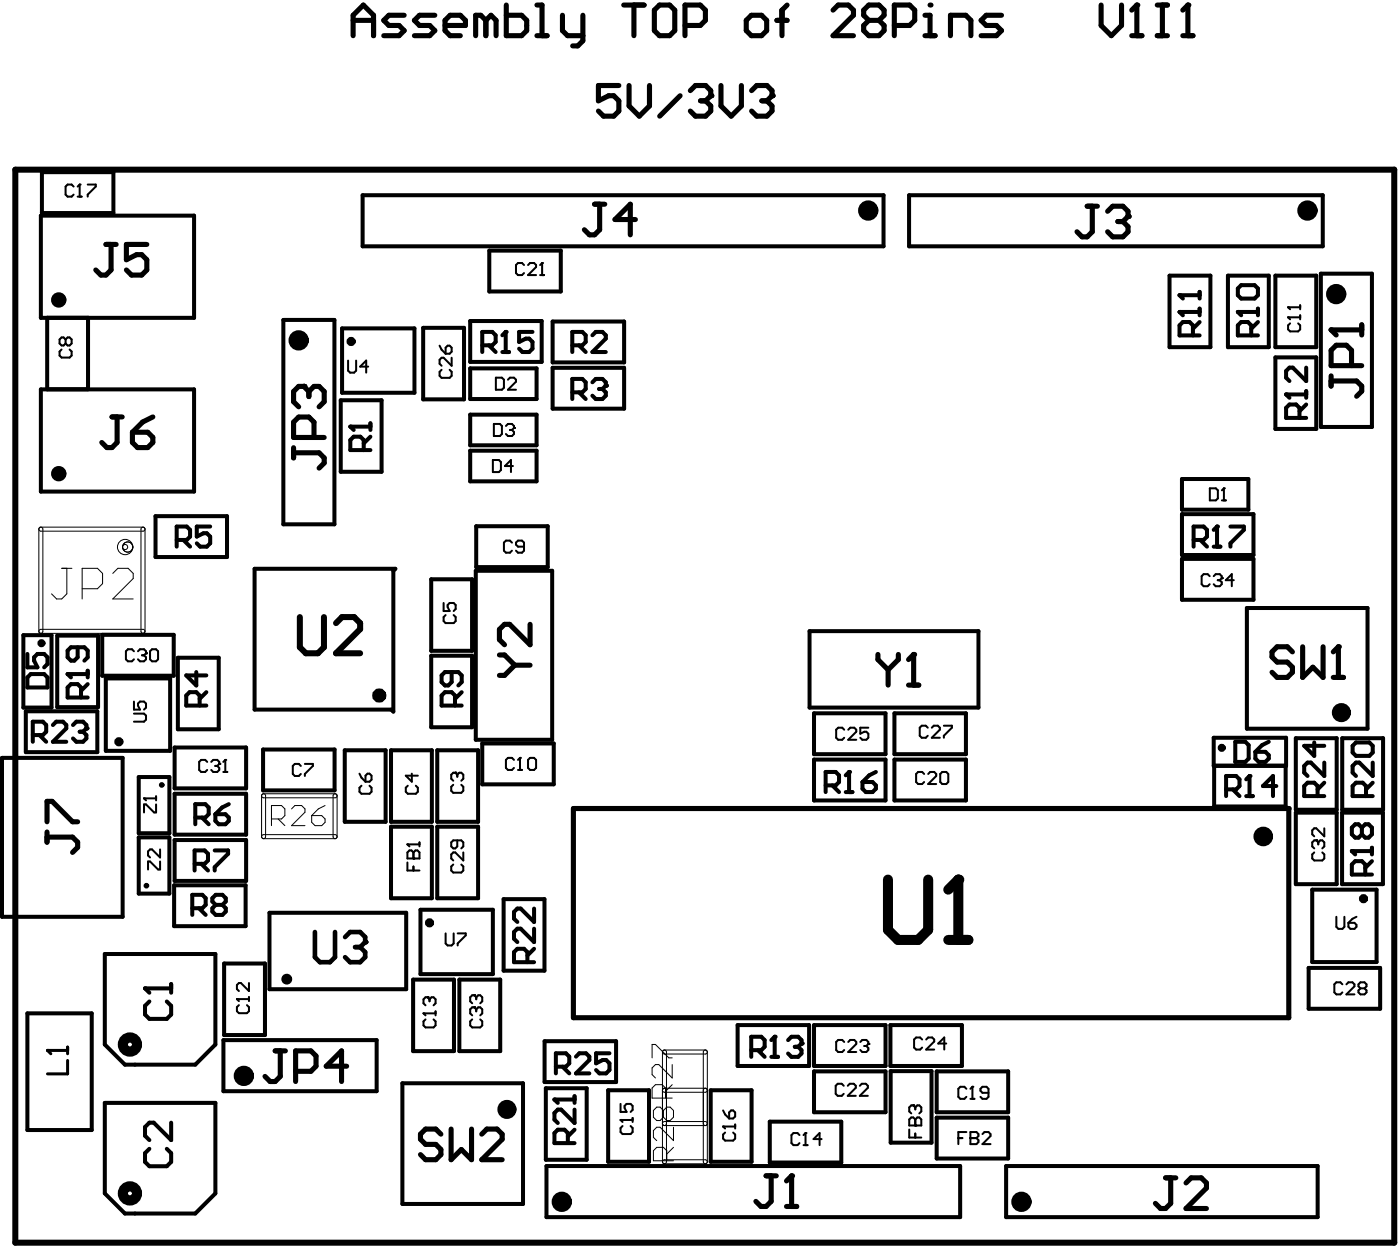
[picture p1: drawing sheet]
<svg xmlns="http://www.w3.org/2000/svg" width="231mm" height="206mm" viewBox="0 0 231 206" stroke-linecap="round" stroke-linejoin="round" font-family="sans-serif">
<path d="M2.5 28h228v177.3h-228zM49.6 102v4.9l1 1h2l1-1v-4.9M55.5 103l1-1h2l1 1v1l-4 3.9h4" fill="none" stroke="#000" stroke-width="1"/>
<g fill="none" stroke="#000" stroke-width=".66">
<path d="M6.8 35.6h25.3v16.9h-25.3zM6.9 28.4h11.8v6.8h-11.8zM59.9 32.3h86.2v8.4h-86.2zM150.3 32.3h68.4v8.4h-68.4zM7.8 52.5v11.8M14.6 52.5v11.8M46.8 52.9h8.5v33.7h-8.5zM56.5 54.3h12v10.6h-12zM70 54.2h6.7v11.8h-6.7zM77.7 53h11.8v6.8h-11.8zM79.7 57.1h1.7l.5-.6v-1.1l-.5-.6h-1.7v3.4M80.8 57.1l1.1 1.1"/>
<path d="M80.9 41.4h11.8v6.8h-11.8zM83 55.4l.6-.6v3.4M83 58.2h1.1M88 54.8h-2.2v1.7l1.1-.5h.6l.5 .5v1.1l-.5 .6h-1.1l-.6-.6M91.3 53.1h11.9v6.8h-11.9zM94.6 57.1h1.7l.5-.6v-1.1l-.5-.6h-1.7v3.4M95.7 57.1l1.1 1.1M97.9 55.4l.6-.6h1.1l.5 .6v.6l-2.2 2.2h2.2M193.3 45.5h6.8v11.9h-6.8zM197.2 55.4v-1.6l-.6-.6h-1.1l-.5 .6v1.6h3.3M198.3 51.5h-3.3l.5 .6M198.3 53.2l-1.1 1.1"/>
<path d="M198.3 48.2v1.1M198.3 51v1.1M198.3 48.8h-3.3l.5 .5M203 45.5h6.7v11.9h-6.7zM205.2 47.1h2.2l.5 .6v1.1l-.5 .5h-2.2l-.6-.5v-1.1zM206.8 55.4v-1.6l-.5-.6h-1.1l-.6 .6v1.6h3.3M207.9 51.5h-3.3l.6 .6M207.9 53.2l-1.1 1.1M207.9 51v1.1M210.8 45.5h6.8v11.9h-6.8zM210.8 59.1h6.8v11.8h-6.8zM218.3 45.2h8.5v25.3h-8.5z"/>
<path d="M6.8 64.3h25.3v16.9h-25.3zM56.3 66.1h6.8v11.9h-6.8zM60.1 74.4v-1.7l-.5-.5h-1.1l-.6 .5v1.7h3.3M61.2 70.5h-3.3l.6 .5M61.2 72.2l-1.1 1.1M61.2 69.9v1.1M77.7 60.9h11v5h-11zM77.7 68.5h11v5.1h-11zM77.7 74.5h11v5h-11zM91.3 60.8h11.9v6.7h-11.9zM94.6 64.8h1.7l.5-.5v-1.1l-.5-.6h-1.7v3.3M95.7 64.8l1.1 1.1"/>
<path d="M97.9 63.2l.6-.6h1.1l.5 .6v.5l-.5 .6M99 64.3h.6M99.6 64.3l.5 .5v.6l-.5 .5h-1.1l-.6-.5M195.4 79.1h11v5.1h-11zM214.8 69.1v-1.7l-.5-.6h-1.2l-.5 .6v1.7h3.3M215.9 60.7v2.3l-2.2-2.3h-.6l-.5 .6v1.1l.5 .6M215.9 65.2h-3.3l.5 .5M215.9 66.8l-1.1 1.1M215.9 64.6v1.1M25.7 85.3h11.8v6.7h-11.8zM29.2 89.2h1.7l.5-.5v-1.1l-.5-.6h-1.7v3.3M30.3 89.2l1.1 1.1"/>
<path d="M34.7 87h-2.2v1.7l1.1-.6h.6l.5 .6v1.1l-.5 .5h-1.1l-.6-.5M42.1 94h23.3l-.4 .3v23.3l-.3-.4h-22.6zM71.3 95.7h6.7v11.8h-6.7zM78.6 94.3h12.7v27.9h-12.7zM78.7 86.9h11.8v6.8h-11.8zM195.4 85h11.8v6.7h-11.8zM195.4 92.3h11.8v6.8h-11.8zM197.3 89.2h1.7l.5-.5v-1.1l-.5-.6h-1.7v3.3M198.4 89.2l1.1 1.1M200.6 90.3h1.1M200.6 87.6l.6-.6v3.3M203.4 87h2.2v.6l-2.2 2.2v.5"/>
<path d="M3.9 105h4.6v11.9h-4.6zM4.3 117.5h11.8v6.8h-11.8zM4.5 108.1v2.2h1.7l-.6-1.1v-.6l.6-.5h1.1l.6 .5v1.1l-.6 .6M5.1 111.4h2.2l.6 .5v1.7h-3.4v-1.7zM8.7 119.8l.6-.6h1.1l.6 .6v.6l-2.3 2.2h2.3M9.5 105h6.7v11.8h-6.7zM12.1 119.8l.5-.6h1.1l.6 .6v.6l-.6 .5M12.8 106.9v1.7l-.5 .6h-.6l-.5-.6v-1.1l.5-.6h2.2l.6 .6v1.1l-.6 .6M13.4 115.3v-1.7l-.6-.6h-1.1l-.5 .6v1.7h3.3M14.5 111.4h-3.3l.5 .5M14.5 113l-1.1 1.1M14.5 110.8v1.1"/>
<path d="M16.9 104.9h11.8v6.8h-11.8zM17.5 112.1h10.6v12h-10.6zM29.4 108.7h6.8v11.8h-6.8zM32.4 111v2.3l-1.6-1.7h3.3M33 116.6v-1.7l-.6-.5h-1.1l-.5 .5v1.7h3.3M34.1 114.4l-1.1 1.1M71.3 108.3h6.7v11.9h-6.7zM74.7 111v1.7l-.6 .6h-.5l-.6-.6v-1.1l.6-.6h2.2l.5 .6v1.1l-.5 .6M75.2 116.6v-1.7l-.5-.5h-1.1l-.6 .5v1.7h3.3M76.3 114.4l-1.1 1.1M133.8 104.3h27.9v12.6h-27.9zM134.6 117.9h11.8v6.7h-11.8z"/>
<path d="M147.9 117.9h11.8v6.7h-11.8zM206.1 100.5h20v19.9h-20zM.3 125.2h20v26.3h-20zM5.4 121.5h1.7l.5-.6v-1.1l-.5-.6h-1.7v3.4M6.5 121.5l1.1 1.1M13.2 120.9h.5M13.7 120.9l.6 .6v.5l-.6 .6h-1.1l-.5-.6M22.9 128.4h5.1v9.3h-5.1zM22.9 138.4h5.1v9.3h-5.1zM28.9 123.5h11.8v6.8h-11.8zM28.9 131.2h11.8v6.7h-11.8zM28.9 138.8h11.8v6.8h-11.8z"/>
<path d="M32.3 135.1h1.6l.6-.6v-1.1l-.6-.5h-1.6v3.3M33.4 135.1l1.1 1.1M35.6 134.5h1.7l.5 .6v.5l-.5 .6h-1.1l-.6-.6zM37.8 132.9l-1.1 .5-1.1 1.1M43.5 123.8h11.8v6.8h-11.8zM57 124h6.7v11.8h-6.7zM64.6 124h6.8v11.8h-6.8zM64.6 136.6h6.8v11.8h-6.8zM72.3 124h6.7v11.8h-6.7zM72.3 136.6h6.7v11.8h-6.7zM79.7 122.8h11.8v6.8h-11.8zM134.6 125.5h11.8v6.8h-11.8z"/>
<path d="M136.5 129.8h1.6l.6-.6v-1.1l-.6-.5h-1.6v3.3M137.6 129.8l1.1 1.1M139.8 128.1l.6-.5v3.3M139.8 130.9h1.1M142.6 129.2h1.6l.6 .6v.5l-.6 .6h-1.1l-.5-.6zM144.8 127.6l-1.1 .5-1.1 1.1M147.9 125.5h11.8v6.8h-11.8zM200.6 121.9h12v4.7h-12zM200.7 126.5h11.8v6.8h-11.8zM202.7 130.4h1.6l.6-.5v-1.1l-.6-.6h-1.6v3.3M203.8 130.4l1.1 1.1M204.2 122.6h1.7l.5 .5v2.2l-.5 .6h-1.7z"/>
<path d="M206 131.5h1.1M206 128.8l.6-.6v3.3M207.5 124.2h1.7l.5 .6v.5l-.5 .6h-1.1l-.6-.6zM209.7 122.6l-1.1 .5-1.1 1.1M211 129.9h-2.2l1.6-1.7v3.3M214.2 122h6.8v11.8h-6.8zM214.2 134.3h6.8v11.8h-6.8zM217.2 122.7v2.2l-1.6-1.7h3.3M217.8 131.5v-1.6l-.6-.6h-1.1l-.5 .6v1.6h3.3M218.9 126v2.2l-2.2-2.2h-.6l-.5 .6v1.1l.5 .5M218.9 129.3l-1.1 1.1M221.8 134.3h6.8v11.8h-6.8z"/>
<path d="M221.9 122h6.7v11.8h-6.7zM224.1 122.7h2.3l.5 .5v1.1l-.5 .6h-2.3l-.5-.6v-1.1zM225.1 136.8l.6-.6h.5l.6 .6v1.1l-.6 .5h-.5l-.6-.5M225.1 136.8l-.5-.6h-.6l-.5 .6v1.1l.5 .5h.6l.5-.5M225.1 136.8v1.1M225.8 131.5v-1.6l-.5-.6h-1.2l-.5 .6v1.6h3.3M226.9 126v2.2l-2.2-2.2h-.6l-.5 .6v1.1l.5 .5M226.9 129.3l-1.1 1.1M17.3 157.6h18.3v15l-3.3 3.3h-11.7l-3.3-3.3zM28.8 146.3h11.8v6.7h-11.8zM31.8 150.1h1.6l.6-.6v-1.1l-.6-.5h-1.6v3.3M32.2 142.7h1.6l.6-.5v-1.1l-.6-.6h-1.6v3.3"/>
<path d="M32.9 150.1l1.1 1.1M33.3 142.7l1.1 1.1M35.5 140.5h2.2v.6l-2.2 2.2v.5M35.7 149.5l-.6-.5v-.6l.6-.5h1.1l.5 .5v.6l-.5 .5M35.7 149.5l-.6 .6v.5l.6 .6h1.1l.5-.6v-.5l-.5-.6M35.7 149.5h1.1M37 159.2h6.8v11.8h-6.8zM44.5 150.8h22.6v12.7h-22.6zM69.5 150.3h12v10.7h-12zM83.2 148.6h6.8v11.8h-6.8zM87.2 159v-1.7l-.6-.5h-1.1l-.5 .5v1.7h3.3M88.3 150.1v2.2l-2.2-2.2h-.6l-.5 .6v1.1l.5 .5"/>
<path d="M88.3 153.4v2.3l-2.2-2.3h-.6l-.5 .6v1.1l.5 .6M88.3 156.8l-1.1 1.1M216.3 159.9h11.8v6.8h-11.8zM216.9 147h10.6v12h-10.6zM225.7 144.5v-1.7l-.6-.5h-1.1l-.5 .5v1.7h3.3M226.8 140.1v1.1M226.8 140.6h-3.3l.5 .6M226.8 142.3l-1.1 1.1M4.5 167.4h10.7v19.3h-10.7zM24.7 165.5l-.7 .7v1.4l.7 .8h2.9l.7-.8v-1.4l-.7-.7M28.3 162.6v1.4M28.3 163.3h-4.3l.7 .7"/>
<path d="M36.9 171.9h25.4v8.4h-25.4zM66.5 179h20v19.9h-20zM68.3 161.9h6.7v11.8h-6.7zM75.9 161.9h6.8v11.8h-6.8zM90 172h11.8v6.8h-11.8zM90.2 179.8h6.8v11.8h-6.8zM91.9 176.3h1.6l.6-.6v-1.1l-.6-.6h-1.6v3.4M93 176.3l1.1 1.1M95.2 174.6l.6-.6h1.1l.5 .6v.5l-2.2 2.3h2.2M100.7 174h-2.2v1.7l1.1-.6h.6l.5 .6v1.1l-.5 .6h-1.1l-.6-.6M121.9 169.4h11.8v6.7h-11.8zM124.2 173.5h1.6l.6-.5v-1.1l-.6-.6h-1.6v3.3"/>
<path d="M125.3 173.5l1.1 1.1M127.5 171.9l.6-.6v3.3M127.5 174.6h1.1M130.3 171.9l.5-.6h1.1l.6 .6v.5l-.6 .6M131.4 173h.5M131.9 173l.6 .5v.6l-.6 .5h-1.1l-.5-.5M134.6 169.4h11.8v6.7h-11.8zM134.6 177h11.8v6.8h-11.8zM147.2 169.4h11.8v6.7h-11.8zM147.2 177h6.8v11.8h-6.8zM154.8 177h11.9v6.8h-11.9zM17.3 182.2h18.3v15l-3.3 3.3h-11.7l-3.3-3.3z"/>
<path d="M24.7 189.8l-.7 .7v1.5l.7 .7h2.9l.7-.7v-1.5l-.7-.7M28.3 185.5v2.9l-2.9-2.9h-.7l-.7 .7v1.5l.7 .7M90.3 192.7h68.4v8.4h-68.4zM93.9 188.9v-1.7l-.6-.5h-1.1l-.5 .5v1.7h3.3M95 183.3v2.3l-2.2-2.3h-.6l-.5 .6v1.1l.5 .6M95 186.7l-1.1 1.1M95 181.1v1.1M95 181.7h-3.3l.5 .5M100.5 180.1h6.8v11.9h-6.8zM117.5 180.1h6.7v11.9h-6.7zM127.2 185.3h11.9v6.8h-11.9zM154.8 184.7h11.9v6.7h-11.9z"/>
<path d="M166.3 192.7h51.5v8.4h-51.5z"/>
<circle cx="6.9" cy="106.3" r=".33"/>
<circle cx="202" cy="123.6" r=".33"/>
</g>
<g fill="none" stroke="#000" stroke-width=".17">
<path d="M6.6 87.1a.33 .33 0 0 1 .5 .3v16.9a.33 .33 0 0 1-.3 .4 .33 .33 0 0 1-.4-.4v-16.9zM6.6 87.1h17a.33 .33 0 0 1 .4 .3 .33 .33 0 0 1-.4 .4h-16.8a.33 .33 0 0 1-.4-.3 .33 .33 0 0 1 .2-.4zM10.2 93.9h1.7M11 93.9v4.2l-.8 .9h-.8l-.9-.9M13.6 97.3h2.5l.9-.9v-1.7l-.9-.8h-2.5v5.1M18.6 94.7l.9-.8h1.7l.8 .8v.9l-3.4 3.4h3.4M23.5 87.1a.33 .33 0 0 1 .5 .3v16.9a.33 .33 0 0 1-.4 .4 .33 .33 0 0 1-.3-.4v-16.9zM6.5 104.2l.3-.2h16.8a.33 .33 0 0 1 .4 .3 .33 .33 0 0 1-.4 .4h-16.8a.33 .33 0 0 1-.3-.5zM43.3 131.3a.33 .33 0 0 1 .4-.1 .33 .33 0 0 1 .2 .3v6.7a.33 .33 0 0 1-.3 .4 .33 .33 0 0 1-.4-.4zM43.3 138.1l.3-.2h11.8a.33 .33 0 0 1 .3 .3 .33 .33 0 0 1-.3 .4h-11.8a.33 .33 0 0 1-.3-.5zM43.3 131.3l.3-.1h11.8a.33 .33 0 0 1 .3 .3 .33 .33 0 0 1-.3 .3h-11.8a.33 .33 0 0 1-.3-.5zM44.9 135.3h1.6l.6-.5v-1.1l-.6-.6h-1.6v3.3"/>
<path d="M46 135.3l1.1 1.1M48.2 133.7l.5-.6h1.2l.5 .6v.5l-2.2 2.2h2.2M51.5 134.8h1.7l.5 .5v.6l-.5 .5h-1.1l-.6-.5zM53.7 133.1l-1.1 .6-1.1 1.1M55.2 131.2a.33 .33 0 0 1 .5 .3v6.7a.33 .33 0 0 1-.3 .4 .33 .33 0 0 1-.3-.4v-6.7zM107.8 174.8v-2.2h.5l2.3 2.2h.5M109.7 173.5a.33 .33 0 0 1 .5 .3v18.2a.33 .33 0 0 1-.4 .3 .33 .33 0 0 1-.3-.3v-18.2zM109.7 179.9l6.9-.1a.33 .33 0 0 1 .3 .3 .33 .33 0 0 1-.3 .4h-6.8a.33 .33 0 0 1-.3-.3 .33 .33 0 0 1 .2-.3zM109.7 173.5h6.9a.33 .33 0 0 1 .3 .3 .33 .33 0 0 1-.3 .4h-6.8a.33 .33 0 0 1-.3-.3 .33 .33 0 0 1 .2-.4zM111.1 175.9v2.2l-2.2-2.2h-.6l-.5 .6v1.1l.5 .5M111.1 179.2l-1.1 1.1M116.4 173.5a.33 .33 0 0 1 .5 .3v18.2a.33 .33 0 0 1-.3 .3 .33 .33 0 0 1-.3-.3v-18.2z"/>
<path d="M109.5 185.6a.33 .33 0 0 0 .3 .4 .33 .33 0 0 0 .4-.4M109.5 180.1a.33 .33 0 0 1 .3-.3 .33 .33 0 0 1 .4 .3M109.7 183.5l-.6-.6h-.5l-.6 .6v1.1l.6 .5h.5l.6-.5M109.7 183.5l.5-.6h.6l.5 .6v1.1l-.5 .5h-.6l-.5-.5M109.7 183.5v1.1M109.7 191.7l6.9-.1a.33 .33 0 0 1 .3 .4 .33 .33 0 0 1-.3 .3h-6.8a.33 .33 0 0 1-.3-.2 .33 .33 0 0 1 .2-.4zM109.7 185.4l6.9-.1a.33 .33 0 0 1 .3 .3 .33 .33 0 0 1-.3 .4h-6.8a.33 .33 0 0 1-.3-.3 .33 .33 0 0 1 .2-.3zM110 181.4v-1.6l-.5-.6h-1.2l-.5 .6v1.6h3.3M110.2 191.8v-1.7l-.5-.5h-1.1l-.6 .5v1.7h3.3M111.3 186.3v2.2l-2.2-2.2h-.5l-.6 .5v1.1l.6 .6M111.3 189.6l-1.1 1.1M116.3 185.6a.33 .33 0 0 0 .3 .4 .33 .33 0 0 0 .3-.4"/>
<path d="M116.3 180.1a.33 .33 0 0 1 .3-.3 .33 .33 0 0 1 .3 .3"/>
<circle cx="20.7" cy="90.4" r="1.27"/>
<circle cx="20.7" cy="90.4" r=".42"/>
<circle cx="21.1" cy="90.4" r=".84"/>
</g>
<g fill="none" stroke="#000" stroke-width=".84">
<path d="M58.4 5.9v-3.4l1.7-1.7 1.6 1.7v3.4M58.4 3.4h3.3M66.8 2.5h-2.5l-.9 .9 .9 .8h1.7l.8 .9-.8 .8h-2.6M71.9 2.5h-2.6l-.8 .9 .8 .8h1.7l.9 .9-.9 .8h-2.5M73.6 4.2h3.3v-.8l-.8-.9h-1.7l-.8 .9v1.7l.8 .8h1.7M80.3 3.4l-.8-.9h-.9v3.4M80.3 3.4v2.5M80.3 3.4l.9-.9 .8 .9v2.5M83.7 .8v5.1h2.5l.9-.8v-1.7l-.9-.9h-2.5M88.8 5.9h1.6M88.8 .8h.8v5.1M93 2.5v2.6l.8 .8h2.5"/>
<path d="M96.3 2.5v4.2l-.8 .9h-.8M102.3 14.1h-3.4v2.6l1.7-.9h.9l.8 .9v1.6l-.8 .9h-1.7l-.9-.9M103.1 .8h3.4M104 14.1v3.4l1.7 1.7 1.7-1.7v-3.4M104.8 .8v5.1M109 .8h1.7l.8 .9v3.4l-.8 .8h-1.7l-.8-.8v-3.4zM112.4 15.8l-3.4 3.4M113.2 4.2h2.6l.8-.8v-1.7l-.8-.9h-2.6v5.1M114.1 15l.9-.9h1.6l.9 .9v.8l-.9 .9M115.8 16.7h.8M116.6 16.7l.9 .8v.8l-.9 .9h-1.6l-.9-.9M119.2 14.1v3.4l1.7 1.7 1.7-1.7v-3.4"/>
<path d="M124.2 2.5h1.7l.8 .9v1.7l-.8 .8h-1.7l-.8-.8v-1.7zM124.2 15l.9-.9h1.7l.8 .9v.8l-.8 .9M125.9 16.7h.9M126.8 16.7l.8 .8v.8l-.8 .9h-1.7l-.9-.9M128.4 3.4h1.7M130.1 .8l-.8 .9v4.2M137.7 1.7l.8-.9h1.7l.9 .9v.8l-3.4 3.4h3.4M143.6 3.4l-.8 .8v.9l.8 .8h1.7l.8-.8v-.9l-.8-.8M143.6 3.4l-.8-.9v-.8l.8-.9h1.7l.8 .9v.8l-.8 .9M143.6 3.4h1.7M147.8 4.2h2.6l.8-.8v-1.7l-.8-.9h-2.6v5.1M152.9 5.9h1.7"/>
<path d="M152.9 2.5h.8v3.4M157.1 5.9v-3.4h2.5l.9 .9v2.5M165.6 2.5h-2.6l-.8 .9 .8 .8h1.7l.9 .9-.9 .8h-2.5M182 .8v3.4l1.7 1.7 1.7-1.7v-3.4M187.1 5.9h1.7M187.1 1.7l.8-.9v5.1M191.3 5.9h1.7M191.3 .8h1.7M192.1 .8v5.1M195.5 5.9h1.7M195.5 1.7l.9-.9v5.1M98.3 33.7h1.7"/>
<path d="M99.1 33.7v4.3l-.8 .8h-.9l-.8-.8M105 36.3h-3.3l2.5-2.6v5.1M179.7 34.1h1.7M180.6 34.1v4.2l-.9 .8h-.8l-.9-.8M183.1 34.9l.8-.8h1.7l.9 .8v.9l-.9 .8M184.8 36.6h.8M185.6 36.6l.9 .8v.9l-.9 .8h-1.7l-.8-.8M17.5 40.4h1.7M18.4 40.4v4.2l-.9 .9h-.8l-.9-.9M24.3 40.4h-3.4v2.5l1.7-.8h.8l.9 .8v1.7l-.9 .9h-1.7l-.8-.9M225.1 53.7v1.7M225.1 54.5h-5.1l.9 .9"/>
<path d="M18.5 68.9h1.7M19.4 68.9v4.2l-.9 .9h-.8l-.9-.9M21.9 71.4h2.5l.9 .9v.8l-.9 .9h-1.7l-.8-.9zM25.3 68.9l-1.7 .8-1.7 1.7M48.5 74v1.7M48.5 74.8h4.2l.9 .9v.8l-.9 .8M51.1 64.7l-.9-.9h-.8l-.9 .9v1.7l.9 .8M51.1 64.7l.8-.9h.8l.9 .9v1.7l-.9 .8M51.1 64.7v.8M51.9 72.3v-2.5l-.8-.9h-1.7l-.9 .9v2.5h5.1M220 62.1v1.7M220 62.9h4.3l.8 .9v.8l-.8 .9"/>
<path d="M223.4 60.4v-2.5l-.8-.9h-1.7l-.9 .9v2.5h5.1M82.6 108.2h.8l1.7 1.7M85.1 109.9l-1.7 1.7h-.8M85.1 109.9h2.5M87.6 103.2v3.3l-3.4-3.3h-.8l-.8 .8v1.7l.8 .8M145.1 108.1v.9l1.7 1.7M146.8 110.7v2.5M148.5 108.1v.9l-1.7 1.7M150.2 113.2h1.7M150.2 109l.8-.9v5.1M213.6 107.7l-.8-.8h-1.7l-.8 .8v.9l.8 .8h1.7l.8 .8v.9l-.8 .8h-1.7l-.8-.8M215.3 106.9v5l1.7-1.7 1.7 1.7v-5"/>
<path d="M220.4 111.9h1.7M220.4 107.7l.8-.8v5M7.8 135.8v-3.4h.8l3.4 3.4h.8M7.8 137.5v1.7M7.8 138.3h4.2l.8 .9v.8l-.8 .8M213 133.6v34.6h-118.2v-34.6h118.3M45.5 173.6h1.7M46.3 173.6v4.3l-.8 .8h-.9l-.8-.8M48.9 177h2.5l.8-.8v-1.7l-.8-.9h-2.5v5.1M57.3 176.2h-3.4l2.6-2.6v5.1M72.9 187.4l-.9-.8h-1.7l-.8 .8v.8l.8 .9h1.7l.9 .8v.9l-.9 .8h-1.7l-.8-.8M74.6 186.6v5l1.7-1.7 1.6 1.7v-5"/>
<path d="M79.6 187.4l.9-.8h1.7l.8 .8v.8l-3.4 3.4h3.4M126.6 194.3h1.7M127.5 194.3v4.2l-.9 .8h-.8l-.9-.8M130 199.3h1.7M130 195.1l.9-.8v5M192.7 194.6h1.7M193.5 194.6v4.2l-.8 .9h-.9l-.8-.9M196.1 195.5l.8-.9h1.7l.8 .9v.8l-3.3 3.4h3.3"/>
<circle cx="58" cy="56.4" r=".33"/>
<circle cx="19.7" cy="122.6" r=".33"/>
<circle cx="71" cy="152.5" r=".33"/>
<circle cx="225.4" cy="148.5" r=".33"/>
<circle cx="47.4" cy="161.8" r=".47"/>
</g>
<g fill="none" stroke="#000" stroke-width=".33">
<path d="M12.2 30.8l-.4-.3h-.6l-.4 .3v1.4l.4 .3h.6l.4-.3M12.8 32.5h.7M12.8 30.8l.4-.3v2M14.5 30.5h1.3v.3l-1.3 1.4v.3M10.2 57.8l-.4 .3v.6l.4 .4h1.3l.3-.4v-.6l-.3-.3M10.8 56.1l-.3-.3h-.3l-.4 .3v.7l.4 .3h.3l.3-.3M10.8 56.1l.4-.3h.3l.3 .3v.7l-.3 .3h-.3l-.4-.3M10.8 56.1v.7M57.5 59.6v1.6l.4 .4h.6l.4-.4v-1.6M72.7 57.1l.3 .7 .7 .6M73.7 57.4l.3-.3h.3l.4 .3v.7l-.4 .3h-.6zM74.7 59.1v1.3l-1.4-1.3h-.3l-.3 .3v.7l.3 .3"/>
<path d="M86.6 43.8l-.3-.3h-.7l-.3 .3v1.3l.3 .4h.7l.3-.4M87.3 43.8l.3-.3h.7l.3 .3v.3l-1.3 1.4h1.3M89.3 43.8l.3-.3v2M89.3 45.5h.6M213.3 53.4l-.4 .4v.6l.4 .4h1.3l.3-.4v-.6l-.3-.4M214.9 50.4v.7M214.9 52.1v.7M214.9 52.4h-2l.4 .4M214.9 50.8h-2l.4 .3M60.9 60.6h-1.4l1-1v2M73 61.1l-.3 .3v.7l.3 .3h1.3l.4-.3v-.7l-.4-.3M81.5 76h1l.3 .3v1.4l-.3 .3h-1z"/>
<path d="M81.6 70h1l.4 .4v1.3l-.4 .3h-1zM82 62.4h1l.3 .3v1.4l-.3 .3h-1zM83.6 70.4l.4-.4h.6l.4 .4v.3l-.4 .3M84 62.7l.3-.3h.7l.3 .3v.4l-1.3 1.3h1.3M84.3 71h.3M84.6 71l.4 .4v.3l-.4 .3h-.6l-.4-.3M84.8 77h-1.3l1-1v2M73.3 99.6v1.4h1l-.3-.7v-.3l.3-.4h.7l.3 .4v.6l-.3 .4M84.6 89.7l-.3-.4h-.7l-.3 .4v1.3l.3 .3h.7l.3-.3M86.6 90.3h-1l-.3-.3v-.3l.3-.4h.7l.3 .4v1.3l-.3 .3h-.7l-.3-.3M200 95.2l-.4-.3h-.6l-.4 .3v1.3l.4 .4h.6l.4-.4M200 80.7h1l.3 .3v1.3l-.3 .4h-1z"/>
<path d="M200.6 95.2l.4-.3h.6l.4 .3v.3l-.4 .4M201.3 95.9h.3M201.6 95.9l.4 .3v.3l-.4 .4h-.6l-.4-.4M202 82.7h.6M202 81l.3-.3v2M203.9 95.9h-1.3l1-1v2M22.1 107.6l-.3-.3h-.7l-.3 .3v1.3l.3 .4h.7l.3-.4M22.1 117.9h1.7l.3 .3v.7l-.3 .3h-1.7M22.1 115.9v1.3h1l-.3-.6v-.3l.3-.4h.7l.3 .4v.6l-.3 .3M22.8 107.6l.3-.3h.7l.3 .3v.3l-.3 .4M23.5 108.3h.3M23.8 108.3l.3 .3v.3l-.3 .4h-.7l-.3-.4"/>
<path d="M24.8 107.6l.3-.3h.7l.3 .3v1.3l-.3 .4h-.7l-.3-.4zM73.7 101.6l-.4 .4v.6l.4 .4h1.3l.3-.4v-.6l-.3-.4M156 119.9h1.3v.3l-1.3 1.4v.3M25.8 132.9v1.3h-.3l-1.4-1.3h-.3v1.3M25.8 131.6v.6M25.8 131.9h-2l.3 .3M34.3 125.9l-.4-.3h-.6l-.4 .3v1.3l.4 .4h.6l.4-.4M34.9 125.9l.3-.3h.7l.3 .3v.3l-.3 .4M35.6 126.6h.3M35.9 126.6l.3 .3v.3l-.3 .4h-.7l-.3-.4M36.9 127.6h.7M36.9 125.9l.3-.3v2"/>
<path d="M49.7 126.6l-.3-.4h-.7l-.3 .4v1.3l.3 .3h.7l.3-.3M50.4 126.2h1.3v.4l-1.3 1.3v.3M59.4 127.8l.4 .7 .6 .7M59.8 129.8l-.4 .4v.6l.4 .4h1.3l.3-.4v-.6l-.3-.4M60.7 127.8h.4l.3 .4v.6l-.3 .4h-.7v-1zM67.4 129.8l-.3 .4v.6l.3 .4h1.3l.4-.4v-.6l-.4-.4M68.1 127.8v1.4l-1-1h2M69.3 139.2v.7M69.3 139.5h-2l.4 .4M74.9 129.7l-.3 .3v.7l.3 .3h1.4l.3-.3v-.7l-.3-.3M75.6 138.9v1l-.3 .3h-.4l-.3-.3v-.7l.3-.3h1.4l.3 .3v.7l-.3 .3M75.6 128l-.3-.3h-.4l-.3 .3v.7l.3 .3"/>
<path d="M75.6 128l.3-.3h.4l.3 .3v.7l-.3 .3M75.6 128v.3M85 125.6l-.4-.4h-.6l-.4 .4v1.3l.4 .3h.6l.4-.3M85.6 127.2h.7M85.6 125.6l.4-.4v2M87.3 125.6l.3-.4h.7l.3 .4v1.3l-.3 .3h-.7l-.3-.3zM139.6 120.6l-.4-.4h-.6l-.4 .4v1.3l.4 .3h.6l.4-.3M140.2 120.6l.3-.4h.7l.3 .4v.3l-1.3 1.3h1.3M143.5 120.2h-1.3v1l.7-.3h.3l.3 .3v.7l-.3 .3h-.7l-.3-.3M152.8 127.9l-.4-.3h-.6l-.4 .3v1.3l.4 .3h.6l.4-.3M153.4 120.2l-.4-.3h-.6l-.4 .3v1.4l.4 .3h.6l.4-.3M153.4 127.9l.4-.3h.6l.4 .3v.3l-1.4 1.3h1.4"/>
<path d="M154 120.2l.4-.3h.6l.4 .3v.4l-1.4 1.3h1.4M155.4 127.9l.4-.3h.6l.4 .3v1.3l-.4 .3h-.6l-.4-.3zM217.9 139.2l-.3-.3h-.4l-.3 .3v.7l.3 .3M217.9 139.2l.3-.3h.4l.3 .3v.7l-.3 .3M217.9 139.2v.3M218.9 136.9v1.3l-1.3-1.3h-.4l-.3 .3v.7l.3 .3M26.5 140.4v1.3l-1.4-1.3h-.3l-.3 .3v.6l.3 .4M26.5 142.3v1.4h-.4l-1.3-1.4h-.3v1.4M67.3 140.8l.4-.3h.3l.3 .3 .4-.3h.3l.3 .3v1h-2zM67.3 142.5v1.3h2M68.3 140.8v1M68.3 143.2v.6"/>
<path d="M73.7 154.2v1.7l.3 .3h.7l.3-.3v-1.7M74.9 142.8l-.3 .4v.6l.3 .4h1.4l.3-.4v-.6l-.3-.4M75.7 154.2h1.3v.4l-1.3 1.3v.3M76.6 140.8v1.4l-1.3-1.4h-.4l-.3 .4v.6l.3 .4M217.2 140.8l-.3 .4v.6l.3 .4h1.4l.3-.4v-.6l-.3-.4M220.9 151.5v1.6l.3 .4h.7l.3-.4v-1.6M222.9 152.5h1l.3 .3v.3l-.3 .4h-.7l-.3-.4zM224.2 151.5l-.6 .3-.7 .7M39.5 166.1l-.3 .3v.7l.3 .3h1.3l.4-.3v-.7l-.4-.3M41.2 162.4v1.4l-1.4-1.4h-.3l-.3 .4v.6l.3 .4M41.2 164.8v.6M41.2 165.1h-2l.3 .3"/>
<path d="M70.3 168.4l-.3 .4v.6l.3 .4h1.4l.3-.4v-.6l-.3-.4M71 165.1l-.3-.3h-.4l-.3 .3v.7l.3 .3M71 165.1l.3-.3h.4l.3 .3v.7l-.3 .3M71 165.1v.3M72 167.1v.7M72 167.4h-2l.3 .4M78.1 168.4l-.4 .4v.6l.4 .4h1.3l.3-.4v-.6l-.3-.4M78.7 164.8l-.3-.3h-.3l-.4 .3v.6l.4 .4M78.7 166.8l-.3-.4h-.3l-.4 .4v.6l.4 .4M78.7 164.8l.4-.3h.3l.3 .3v.6l-.3 .4M78.7 166.8l.4-.4h.3l.3 .4v.6l-.3 .4M78.7 164.8v.3"/>
<path d="M78.7 166.8v.3M139.5 179.4l-.4-.3h-.6l-.4 .3v1.3l.4 .4h.6l.4-.4M139.6 172.2l-.4-.4h-.6l-.4 .4v1.3l.4 .3h.6l.4-.3M140.1 179.4l.4-.3h.6l.4 .3v.3l-1.4 1.4h1.4M140.2 172.2l.3-.4h.7l.3 .4v.3l-1.3 1.3h1.3M142.1 179.4l.4-.3h.6l.4 .3v.3l-1.4 1.4h1.4M142.2 172.2l.3-.4h.7l.3 .4v.3l-.3 .3M142.9 172.8h.3M143.2 172.8l.3 .4v.3l-.3 .3h-.7l-.3-.3M152.4 171.8l-.3-.4h-.7l-.3 .4v1.3l.3 .3h.7l.3-.3M153.1 171.8l.3-.4h.7l.3 .4v.3l-1.3 1.3h1.3M156.4 172.4h-1.3l1-1v2"/>
<path d="M159.7 179.9l-.3-.3h-.7l-.3 .3v1.3l.3 .4h.7l.3-.4M160.4 179.9l.3-.3v2M221.9 162.6l-.3-.3h-.7l-.3 .3v1.4l.3 .3h.7l.3-.3M222.6 162.6l.3-.3h.7l.3 .3v.4l-1.3 1.3h1.3M224.9 163.3l-.3-.3v-.4l.3-.3h.7l.3 .3v.4l-.3 .3M224.9 163.3l-.3 .3v.4l.3 .3h.7l.3-.3v-.4l-.3-.3M224.9 163.3h.7M102.6 182.4v1.3h1l-.4-.6v-.4l.4-.3h.6l.4 .3v.7l-.4 .3M102.9 186.1l-.3 .3v.7l.3 .3h1.3l.4-.3v-.7l-.4-.3M104.6 184.7v.7M104.6 185.1h-2l.3 .3M119.5 183.5l.4 .6 .6 .7"/>
<path d="M119.9 187.1l-.4 .4v.6l.4 .4h1.3l.3-.4v-.6l-.3-.4M120.9 183.5h.3l.3 .3v.7l-.3 .3h-.7v-1zM121.5 185.8v.7M121.5 186.1h-2l.4 .4M132.2 187.6l-.4-.4h-.6l-.4 .4v1.3l.4 .3h.6l.4-.3M132.8 189.2h.7M132.8 187.6l.4-.4v2M135.8 188.2h-1.3l1-1v2M150.3 185l.3-.4h.4l.3 .4 .3-.4h.4l.3 .4v1h-2zM150.3 186.6v1.4h2M151.3 183l-.3-.4h-.4l-.3 .4v.6l.3 .4M151.3 183v.3"/>
<path d="M151.3 185v1M151.3 187.3v.7M151.3 183l.3-.4h.4l.3 .4v.6l-.3 .4M158.4 188h.7M159.7 187.1h-1.3v1.9M160.4 187.1h1l.3 .3v.3l-.3 .3 .3 .4v.3l-.3 .3h-1zM160.4 188h1M160.4 181.6h.7M162.4 187.4l.3-.3h.7l.3 .3v.3l-1.3 1.3h1.3M163.4 180.6h-1l-.3-.4v-.3l.3-.3h.7l.3 .3v1.3l-.3 .4h-.7l-.3-.4"/>
</g>
<g fill="#000">
<circle cx="117.5" cy="15.8" r=".42"/>
<circle cx="127.6" cy="15.8" r=".42"/>
<circle cx="153.7" cy=".8" r=".42"/>
<circle cx="187.9" cy=".8" r=".42"/>
<circle cx="196.4" cy=".8" r=".42"/>
<circle cx="13.2" cy="30.5" r=".17"/>
<circle cx="186.5" cy="35.8" r=".42"/>
<circle cx="83.6" cy="54.8" r=".33"/>
<circle cx="89.6" cy="43.5" r=".17"/>
<circle cx="195" cy="51.5" r=".33"/>
<circle cx="195" cy="48.8" r=".33"/>
<circle cx="204.6" cy="51.5" r=".33"/>
<circle cx="212.9" cy="52.4" r=".17"/>
<circle cx="212.9" cy="50.8" r=".17"/>
<circle cx="220" cy="54.5" r=".42"/>
<circle cx="50.2" cy="63.8" r=".42"/>
<circle cx="57.9" cy="70.5" r=".33"/>
<circle cx="85" cy="70.7" r=".17"/>
<circle cx="100.1" cy="63.7" r=".33"/>
<circle cx="212.6" cy="65.2" r=".33"/>
<circle cx="201.2" cy="87" r=".33"/>
<circle cx="202" cy="95.5" r=".17"/>
<circle cx="202.3" cy="80.7" r=".17"/>
<circle cx="11.2" cy="111.4" r=".33"/>
<circle cx="24.1" cy="107.9" r=".17"/>
<circle cx="151" cy="108.1" r=".42"/>
<circle cx="221.2" cy="106.9" r=".42"/>
<circle cx="14.3" cy="120.4" r=".33"/>
<circle cx="23.8" cy="131.9" r=".17"/>
<circle cx="36.2" cy="126.2" r=".17"/>
<circle cx="37.2" cy="125.6" r=".17"/>
<circle cx="67.3" cy="139.5" r=".17"/>
<circle cx="75.3" cy="127.7" r=".17"/>
<circle cx="86" cy="125.2" r=".17"/>
<circle cx="140.4" cy="127.6" r=".33"/>
<circle cx="206.6" cy="128.2" r=".33"/>
<circle cx="217.6" cy="138.9" r=".17"/>
<circle cx="60.4" cy="155.7" r=".38"/>
<circle cx="68.3" cy="141.8" r=".17"/>
<circle cx="158.4" cy="145.3" r=".83"/>
<circle cx="223.5" cy="140.6" r=".33"/>
<circle cx="7.9" cy="173.6" r=".25"/>
<circle cx="24" cy="163.3" r=".33"/>
<circle cx="39.2" cy="165.1" r=".17"/>
<circle cx="70" cy="167.4" r=".17"/>
<circle cx="70.7" cy="164.8" r=".17"/>
<circle cx="78.4" cy="164.5" r=".17"/>
<circle cx="78.4" cy="166.4" r=".17"/>
<circle cx="128.1" cy="171.3" r=".33"/>
<circle cx="132.5" cy="172.4" r=".33"/>
<circle cx="143.5" cy="172.5" r=".17"/>
<circle cx="160.7" cy="179.6" r=".17"/>
<circle cx="91.7" cy="181.7" r=".33"/>
<circle cx="102.6" cy="185.1" r=".17"/>
<circle cx="119.5" cy="186.1" r=".17"/>
<circle cx="130.9" cy="194.3" r=".42"/>
<circle cx="133.2" cy="187.2" r=".17"/>
<circle cx="151" cy="182.6" r=".17"/>
<circle cx="151.3" cy="186" r=".17"/>
<circle cx="160.4" cy="188" r=".17"/>
</g>
<path d="M11.2 175.2v2.2h-3.3M11.2 173v1.1M11.2 173.6h-3.3l.5 .5" fill="none" stroke="#000" stroke-width=".5"/>
<path d="M52.1 154v4.2l.8 .8h1.6l.9-.8v-4.2M57 154.8l.9-.8h1.6l.9 .8v.9l-.9 .8M58.7 156.5h.8M59.5 156.5l.9 .8v.9l-.9 .8h-1.6l-.9-.8" fill="none" stroke="#000" stroke-width=".76"/>
<g fill="none" stroke="#000" stroke-width="1.7">
<path d="M146.8 145.3v8.3l1.6 1.7h3.4l1.6-1.7v-8.3M156.8 155.3h3.3M156.8 147l1.6-1.7v10"/>
<circle cx="143.5" cy="34.8" r=".84"/>
<circle cx="216.1" cy="34.8" r=".84"/>
<circle cx="9.7" cy="49.6" r=".42"/>
<circle cx="49.4" cy="56.2" r=".84"/>
<circle cx="220.9" cy="48.6" r=".84"/>
<circle cx="9.7" cy="78.3" r=".42"/>
<circle cx="62.7" cy="114.9" r=".33"/>
<circle cx="221.7" cy="117.7" r=".74"/>
<circle cx="208.8" cy="138.2" r=".79"/>
<circle cx="21.5" cy="172.6" r="1.18"/>
<circle cx="40.3" cy="177.8" r=".84"/>
<circle cx="21.5" cy="197.2" r="1.18"/>
<circle cx="83.8" cy="183.3" r=".74"/>
<circle cx="92.9" cy="198.6" r=".84"/>
<circle cx="168.8" cy="198.6" r=".84"/>
</g>
<g fill="none" stroke="#000" stroke-width=".42">
<circle cx="26.7" cy="129.7" r=".25"/>
<circle cx="24.2" cy="146.3" r=".25"/>
</g>
</svg>
